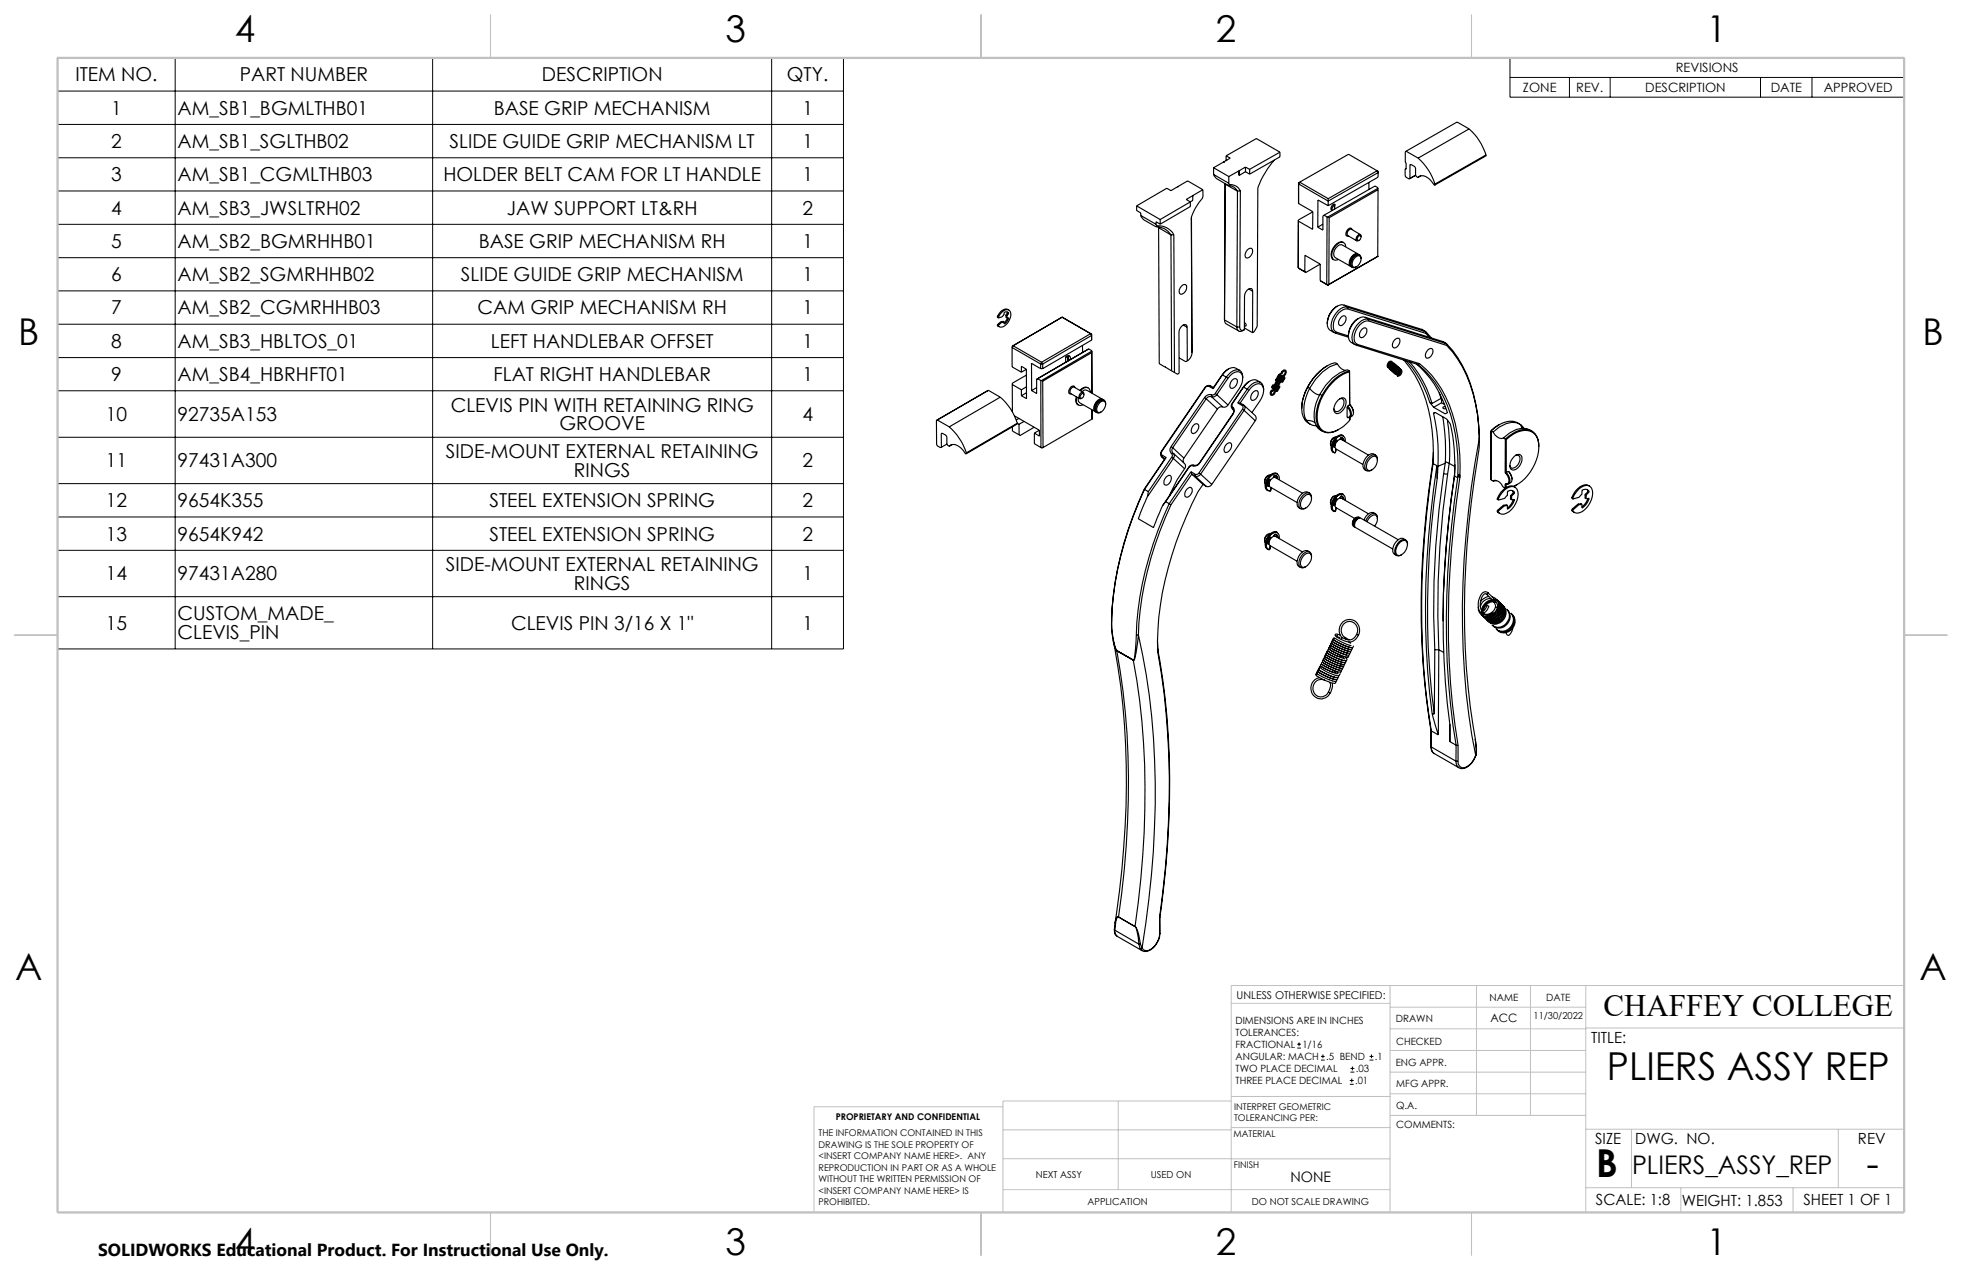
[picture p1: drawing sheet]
<svg xmlns="http://www.w3.org/2000/svg" width="432mm" height="279mm" viewBox="0 0 432 279" stroke-linecap="round" stroke-linejoin="round" font-family="sans-serif">
<defs><g id="words">
<g font-size="8.5">
<text x="353.6" y="237.7">PLIERS ASSY REP</text>
<text x="351.3" y="259">B</text>
<text x="410.8" y="258.9">-</text>
</g>
<g font-size="8.1">
<text x="51.7" y="9.3">4</text>
<text x="159.7" y="9.3">3</text>
<text x="267.6" y="9.3">2</text>
<text x="375.6" y="9.3">1</text>
<text x="4" y="76">B</text>
<text x="423.1" y="76">B</text>
<text x="3.3" y="215.7">A</text>
<text x="422.4" y="215.7">A</text>
<text x="51.7" y="276">4</text>
<text x="159.7" y="276">3</text>
<text x="267.6" y="276">2</text>
<text x="375.6" y="276">1</text>
</g>
<text font-size="6.9" x="352.9" y="223.6">CHAFFEY COLLEGE</text>
<text font-size="5.6" x="359.2" y="258.3">PLIERS_ASSY_REP</text>
<g font-size="4.2">
<text x="16.6" y="17.9">ITEM NO.</text>
<text x="52.8" y="17.9">PART NUMBER</text>
<text x="119.3" y="17.9">DESCRIPTION</text>
<text x="173.2" y="17.9">QTY.</text>
<text x="24.5" y="25.2">1</text>
<text x="39.1" y="25.2">AM_SB1_BGMLTHB01</text>
<text x="108.7" y="25.2">BASE GRIP MECHANISM</text>
<text x="176.6" y="25.2">1</text>
<text x="24.5" y="32.5">2</text>
<text x="39.1" y="32.5">AM_SB1_SGLTHB02</text>
<text x="99" y="32.5">SLIDE GUIDE GRIP MECHANISM LT</text>
<text x="176.6" y="32.5">1</text>
<text x="24.5" y="39.9">3</text>
<text x="39.1" y="39.9">AM_SB1_CGMLTHB03</text>
<text x="97.6" y="39.9">HOLDER BELT CAM FOR LT HANDLE</text>
<text x="176.6" y="39.9">1</text>
<text x="24.5" y="47.2">4</text>
<text x="39.1" y="47.2">AM_SB3_JWSLTRH02</text>
<text x="111.6" y="47.2">JAW SUPPORT LT&amp;RH</text>
<text x="176.6" y="47.2">2</text>
<text x="24.5" y="54.5">5</text>
<text x="39.1" y="54.5">AM_SB2_BGMRHHB01</text>
<text x="105.4" y="54.5">BASE GRIP MECHANISM RH</text>
<text x="176.6" y="54.5">1</text>
<text x="24.5" y="61.9">6</text>
<text x="39.1" y="61.9">AM_SB2_SGMRHHB02</text>
<text x="101.4" y="61.9">SLIDE GUIDE GRIP MECHANISM</text>
<text x="176.6" y="61.9">1</text>
<text x="24.5" y="69.2">7</text>
<text x="39.1" y="69.2">AM_SB2_CGMRHHB03</text>
<text x="105.1" y="69.2">CAM GRIP MECHANISM RH</text>
<text x="176.6" y="69.2">1</text>
<text x="24.5" y="76.5">8</text>
<text x="39.1" y="76.5">AM_SB3_HBLTOS_01</text>
<text x="108" y="76.5">LEFT HANDLEBAR OFFSET</text>
<text x="176.6" y="76.5">1</text>
<text x="24.5" y="83.8">9</text>
<text x="39.1" y="83.8">AM_SB4_HBRHFT01</text>
<text x="108.6" y="83.8">FLAT RIGHT HANDLEBAR</text>
<text x="176.6" y="83.8">1</text>
<text x="23.3" y="92.6">10</text>
<text x="39.1" y="92.6">92735A153</text>
<text x="99.2" y="90.6">CLEVIS PIN WITH RETAINING RING</text>
<text x="123.1" y="94.7">GROOVE</text>
<text x="176.6" y="92.6">4</text>
<text x="98.1" y="100.8">SIDE-MOUNT EXTERNAL RETAINING</text>
<text x="23.3" y="102.8">11</text>
<text x="39.1" y="102.8">97431A300</text>
<text x="126.3" y="104.9">RINGS</text>
<text x="176.6" y="102.8">2</text>
<text x="23.3" y="111.6">12</text>
<text x="39.1" y="111.6">9654K355</text>
<text x="107.7" y="111.6">STEEL EXTENSION SPRING</text>
<text x="176.6" y="111.6">2</text>
<text x="23.3" y="118.9">13</text>
<text x="39.1" y="118.9">9654K942</text>
<text x="107.7" y="118.9">STEEL EXTENSION SPRING</text>
<text x="176.6" y="118.9">2</text>
<text x="98.1" y="125.6">SIDE-MOUNT EXTERNAL RETAINING</text>
<text x="23.3" y="127.7">14</text>
<text x="39.1" y="127.7">97431A280</text>
<text x="126.3" y="129.7">RINGS</text>
<text x="176.6" y="127.7">1</text>
<text x="39.1" y="136.5">CUSTOM_MADE_</text>
<text x="23.3" y="138.5">15</text>
<text x="39.1" y="140.6">CLEVIS_PIN</text>
<text x="112.5" y="138.5">CLEVIS PIN 3/16 X 1&quot;</text>
<text x="176.6" y="138.5">1</text>
</g>
<text font-size="3.8" x="21.6" y="276.3">SOLIDWORKS Educational Product. For Instructional Use Only.</text>
<g font-size="3.4">
<text x="350.2" y="229.5">TITLE:</text>
<text x="351.1" y="251.6">SIZE</text>
<text x="359.9" y="251.6">DWG. NO.</text>
<text x="408.9" y="251.7">REV</text>
<text x="351.2" y="265.2">SCALE: 1:8</text>
<text x="370.1" y="265.3">WEIGHT: 1.853</text>
<text x="396.9" y="265.2">SHEET 1 OF 1</text>
</g>
<text font-size="3.2" x="284" y="260.1">NONE</text>
<g font-size="2.8">
<text x="368.8" y="15.9">REVISIONS</text>
<text x="335.2" y="20.3">ZONE</text>
<text x="346.9" y="20.3">REV.</text>
<text x="362.1" y="20.3">DESCRIPTION</text>
<text x="389.7" y="20.3">DATE</text>
<text x="401.4" y="20.3">APPROVED</text>
</g>
<text font-size="2.5" x="328" y="224.8">ACC</text>
<text font-size="2.4" x="272.2" y="219.7">UNLESS OTHERWISE SPECIFIED:</text>
<g font-size="2.2">
<text x="327.8" y="220.1">NAME</text>
<text x="340.3" y="220.2">DATE</text>
<text x="271.9" y="225.3">DIMENSIONS ARE IN INCHES</text>
<text x="271.9" y="227.9">TOLERANCES:</text>
<text x="307.2" y="224.9">DRAWN</text>
<text x="271.9" y="230.6">FRACTIONAL</text>
<text x="271.9" y="233.2">ANGULAR: MACH</text>
<text x="286.6" y="230.6">1/16</text>
<text x="291.9" y="233.2">.5 BEND</text>
<text x="302.6" y="233.2">.1</text>
<text x="307.3" y="229.8">CHECKED</text>
<text x="271.9" y="238.5">THREE PLACE DECIMAL</text>
<text x="271.9" y="235.9">TWO PLACE DECIMAL</text>
<text x="298.2" y="238.5">.01</text>
<text x="298.4" y="235.9">.03</text>
<text x="307.2" y="234.5">ENG APPR.</text>
<text x="307.3" y="239.2">MFG APPR.</text>
<text x="307.3" y="243.9">Q.A.</text>
<text x="307.3" y="248.1">COMMENTS:</text>
</g>
<g font-size="2.1">
<text x="337.5" y="224.1">11/30/2022</text>
<text x="227.9" y="259.2">NEXT ASSY</text>
<text x="253.3" y="259.2">USED ON</text>
<text x="239.3" y="265">APPLICATION</text>
<text x="275.5" y="265.1">DO NOT SCALE DRAWING</text>
</g>
<g font-size="2">
<text x="271.6" y="244.1">INTERPRET GEOMETRIC</text>
<text x="180.2" y="250">THE INFORMATION CONTAINED IN THIS</text>
<text x="183.9" y="246.4">PROPRIETARY AND CONFIDENTIAL</text>
<text x="271.5" y="250.2">MATERIAL</text>
<text x="271.6" y="246.6">TOLERANCING PER:</text>
<text x="180.2" y="252.5">DRAWING IS THE SOLE PROPERTY OF</text>
<text x="180.2" y="255.1">&lt;INSERT COMPANY NAME HERE&gt;. ANY</text>
<text x="180.2" y="257.6">REPRODUCTION IN PART OR AS A WHOLE</text>
<text x="271.5" y="257">FINISH</text>
<text x="180.2" y="260.1">WITHOUT THE WRITTEN PERMISSION OF</text>
<text x="180.2" y="262.6">&lt;INSERT COMPANY NAME HERE&gt; IS</text>
<text x="180.2" y="265.2">PROHIBITED.</text>
</g>
</g></defs>
<g fill="none" stroke="#000" stroke-width=".25">
<path d="M267.1 36.9l3.3 1.9M267.1 38.4l3.3 1.9M267.1 36.9v1.5M267.1 38.4l.6 .9 2.7 1.6M269.3 35.6h.1M269.3 35.6l-2.2 1.3M269.8 35.3h.1M269.8 34.3l1 .5-1.5 .8M269.8 34.3v1M270.4 38.8v1.5M272.7 37.6h.1M272.7 38.6h.1"/>
<path d="M272.7 37.6l-2.3 1.2M272.7 37.6v1M274.1 36.8l.9 .5M274.1 36.8l-1.4 .8M274.1 36.8v1M274.1 37.8l-1.4 .8M274.1 37.8l.9 .5M275 37.3v1M280.5 35.2a20.1 20.1 0 0 0-3.7 6.1l-.1 30.5-.7 1.2-.3 .2M281.7 33.5l-5.2-3-6.7 3.8M281.7 33.5l-6.7 3.8M281.7 33.5v1l-6.7 3.8"/>
<path d="M303.1 37.6l-10.8 6.1M303.1 37.6l.2 .4M303.1 37.6l-6.3-3.7-11 6.3v4.6l3.1 1.8v3.8l-3.1-1.8v-.2M303.1 37.6l.2 .1v.3M303.3 38l-11 6.2-6.5-3.7 .2-.4 6.3 3.6M303.3 38v1l-11 6.3M309.2 37.1v1.6l.2 .3 .7 .4M309.5 33.3l-.2 .1 .2 3.9-.3-.2M309.5 33.3l2.6 1.5M309.5 37l-.3 .1M310.3 39.3l-.2 .1M310.3 39.3l1.2-.7-1.4 .8"/>
<path d="M312.1 39.1a1.79 1.79 0 0 1 2.6 .4l1 1.2 .1-.2M312.1 39.1l-.6-.6v-1.5l-.1-.3-.9-.5-.2 .1v3M312.1 34.8a12.7 12.7 0 0 1 3.7 5.7M312.7 38.7l-.6 .4M323.3 28.4a13.2 13.2 0 0 1 3.8 5.7M323.3 28.4l-11.2 6.4M323.3 28.4l-2.6-1.6-11.2 6.5M327.1 34.1l-.1 .2-11.2 6.4M327.1 34.1l-11.3 6.4M250.2 45.3l5.1 3M250.2 45.3v1l.9 .5v.6M251.1 47.4l3.3 2"/>
<path d="M251.1 47.4l.6 .9 2.7 1.6M254.4 49.9a3.8 3.8 0 0 1 3.3 1.8M254.4 49.4l.2 .3M254.6 49.7a3.9 3.9 0 0 1 3.7 1.9M254.6 49.7l-.2 .2M254.8 49.9l.2 .2M255 50.1l2.7 1.6M255 50.1l.1 29.9 1.3 .8M255.3 48.3v1M255.3 49.3l-.9-.5v.6M257.7 51.7l.1 29.9M258.3 51.6l.2 30.4"/>
<path d="M258.3 51.6l-.6 .1M259.2 41.1h.1M262 44.4l-6.7 3.9M262 44.4v1l-6.7 3.9M262.2 47.8l.1 29.8M262.5 43h.1M262.5 43v1.1l-.5 .3M264.7 41.7a2.52 2.52 0 0 1-.8 2.9l-1 1.5-.7 1.7M264.7 41.7l-3.6 2.2 .9 .5M264.7 41.7l-3.3-1.9-3.7 2.1-.9-.5-6.6 3.9M269.5 40.3l2.8 1.8M269.6 40.5l-.1 29.9"/>
<path d="M270.4 40.9a2.17 2.17 0 0 1 1.9 1.2M270.4 40.3l.1 .3M270.5 40.6a2.46 2.46 0 0 1 2.5 1.4M270.5 40.6l-.1 .3M272.3 42.1l-.1 29.8M273 42l-.2 30M273 42l-.7 .1M274.5 55l.3-.3 .6-.1a1.39 1.39 0 0 1-1.2 2.1 1.21 1.21 0 0 1 .3-1.7zM285.7 58.9h.1M285.7 58.7v.2M285.8 48.4l-.1 10.5M288.9 46.6l-3.1 1.8"/>
<path d="M290.5 58.1l-3.3-1.9v3.6l-1.5-.9M290.5 58.1v3.6M290.5 58.1l-3.1 1.8-1.7-1M291.1 49.3l-1.1 .7M291.4 47.3l-.3 .2v3.1l-1.1-.6M291.4 47.3l.7 .4M292.1 47.7l-.1 14.9 .2 .1M292.1 47.7h.1M292.2 47.7l.3 .2M292.3 43.7v1.6M292.3 45.3l-2.2-1.3-.1 6M292.5 47.9v14.7l10.7-6.2"/>
<path d="M293.7 45.1h.1M293.7 45.1v.9M293.8 44.9a.84 .84 0 0 0-.8 .5 .84 .84 0 0 0 .2 .9v-.5l.5-.7M293.8 44.9l-.1 .2M293.8 44.9v1.1M295.7 53.4l-.1-.1a2.34 2.34 0 0 0-2.6 2.2 1.29 1.29 0 0 0 .5 1.7M296.2 54.3a.97 .97 0 0 0-.6-1 .97 .97 0 0 0-1.2 .3 2.88 2.88 0 0 0-1.1 3.4 .96 .96 0 0 0 1.3 .1M297.6 50.6l-.2-.4a1.13 1.13 0 0 0-1 1.7h.4M298.1 56.8l.7-.5h.4a1.44 1.44 0 0 1-.4 2.2l-.4 .2h-.6a1.44 1.44 0 0 1 .3-1.9zM298.4 56a1.78 1.78 0 0 0-1.2 2.2M298.8 55.8l-3.4-1.9a1.78 1.78 0 0 0-1.9 2l.3 .8 3.5 1.9M298.9 56v-.1a1.57 1.57 0 0 0-1.9 1.5v.9l.4 .4"/>
<path d="M299 52l.4-.1a.69 .69 0 0 1-.6 1l-.1-.3zM299.2 56.1a1.24 1.24 0 0 0-1.7 .9 1.16 1.16 0 0 0 .1 1.8M299.4 51.6l-2-1.2a.92 .92 0 0 0-.8 1.4l2 1.2M299.5 57a.75 .75 0 0 0-.9-.9 2.32 2.32 0 0 0-1.2 2.4l.5 .4 .7-.2M299.5 52.1l-.1-.5a.92 .92 0 0 0-.8 1.4l.5-.2M301.3 40.1v1.6M303.2 56.4h.1M303.2 56.4l-11 6.3M303.3 41.4l-11.1 6.3M303.3 41.7v-.4l-.7-.4-11.2 6.4M303.3 41.7l-10.8 6.2M303.3 41.7l-.1 14.7"/>
<path d="M219.5 69.6v.2l.3 .1M219.5 71.6l.4 .3M219.5 69.6l.3 .1M219.5 71.6l.2 .2M219.6 71.3l-.1 .3M219.6 71.3l.3 .1M219.8 69.7a1.93 1.93 0 0 1 2.3-1.5 2.19 2.19 0 0 1-.3 2.9 1.54 1.54 0 0 1-2 .7l.1-.4M220.3 70.7h.4l.3 .1M220.3 70.7l.3 .1M220.3 70.7l-.7 .6M220.6 70.8l-.7 .6M221 70.8h-.4"/>
<path d="M221 70.8v.4h.2M221 71.1l.2 .1M221.4 69.3v.5l.2 .2M221.4 69.3l.2 .1M221.6 70l.3-.1v.2M221.6 69.4v.6M221.6 69l.3 .1M221.6 69l-.2 .3M221.7 68.6v.1M221.7 68.7l-.1 .3M221.7 70l-.7 1M221.7 69.9v.1"/>
<path d="M221.7 68.7l.2 .1M221.7 70l.2 .1M221.9 69.1l-.3 .3M221.9 70.1l-.7 1.1M221.9 68.8v.3M221.9 68.8a.52 .52 0 0 0-.5-.2 .52 .52 0 0 0-.4 .4v.3l-.4 .4-.8 .2v-.2M222 68.2a1.54 1.54 0 0 0-2.1 .8l-.4 .6M222.7 76.2v4.5l2.1 1.2M223 76.1l-.3 .3 6.3 3.7M223 76.1l6.2 3.6M223 76.1l-.3 .1M229.2 79.7l-.2 .4"/>
<path d="M229.2 79.7l.3 .4M233.8 69.8h.1M233.8 69.8l-10.8 6.3M233.8 69.8l6.4 3.7M233.8 69.8l-11.1 6.4M234.5 78.6l.6-.2v1M234.5 78.6l.1 1.1M235.1 78.5l.2-.1 .2 .1v.6M235.4 78.4l-.5-.1-.4 .3M238.2 76l.1 1.5M239.6 76.8l-11.2 6.5M239.6 76.8l.7 .4"/>
<path d="M239.6 76.8l-11.5 6.6M240 73.4l.2 .4-10.7 6.3M240 73.4l-10.8 6.3M240 73.4l.2 .1M240.2 73.5v1.3l-10.7 6.3M240.3 77.3l-11.1 6.4M240.3 77.2v.4l-10.8 6.3M240.3 77.2v9.3M259.5 78.7l1.5 .9 .3-.2M260 63l.3-.3 .6-.1a1.36 1.36 0 0 1-1.1 2.1 1.19 1.19 0 0 1 .2-1.7zM260.4 71.5l.9 .5M261.3 72l-.3-.6a1.55 1.55 0 0 0-1.5 1.7v9l-.3 .2-.7-.3"/>
<path d="M261.3 72v7.4M262.3 77.6a2.19 2.19 0 0 1-1 1.8M262.3 77.3v.3M269.5 70.4l.1 .5 .3 .4 2.7 1.5M269.5 70.4l2.7 1.5M269.5 70v.4M272.2 71.9a.92 .92 0 0 0 .6 1 .92 .92 0 0 0 1.1-.3M272.2 71.9l.6 .1M272.8 72a.63 .63 0 0 0 .3 .6 .63 .63 0 0 0 .8 0M273.9 72.1l1.8 1.1M273.9 71a.36 .36 0 0 1 .3 .3 .36 .36 0 0 1-.2 .4l-.1-.1M274.8 63.6l.9 .5"/>
<path d="M275.7 64.1l-.3-.6a1.55 1.55 0 0 0-1.5 1.6v7.5M275.7 64.1v9.1M290.5 61.7l1.7 1M290.5 61.7l.3 .2M292.2 62.7h.1M293.8 73.3l3 .9M294.2 73.1l-.4 .2M294.4 67.3a4.4 4.4 0 0 0-2.3 3.9M295.1 69.9l.3-.3 .6-.1a1.36 1.36 0 0 1-1.2 2.1 1.18 1.18 0 0 1 .3-1.7zM295.7 67.1a2.99 2.99 0 0 0-3 1.9 2.82 2.82 0 0 0 .1 3.7l.8 .5M295.7 67.1l.9 .5M295.7 67.1l17.2 5.4"/>
<path d="M296.6 67.6a2.98 2.98 0 0 0-3 1.9 2.96 2.96 0 0 0-.2 3.6l.4 .2M296.6 67.6l.1 .4M296.6 67.6l17.1 5.4M296.7 68a3.5 3.5 0 0 0-3.3 4l.1 .5 .7 .6M296.7 68l17.1 5.3M298.4 75.9l13.6 4.3M298.8 75.8l-.4 .1M298.8 75.8l13.6 4.2M299 70a4.4 4.4 0 0 0-2.2 3.9l-2.6-.8M299.7 72.5l.3-.3h.6a1.36 1.36 0 0 1-1.2 2 1.26 1.26 0 0 1 .3-1.7zM300.4 69.8a3.1 3.1 0 0 0-3 1.9 2.96 2.96 0 0 0-.1 3.5l.9 .6M300.4 69.8l.8 .4"/>
<path d="M300.4 69.8l17.1 5.3M301.2 70.2a2.98 2.98 0 0 0-3 2 2.96 2.96 0 0 0-.2 3.5l.4 .2M301.2 70.2v.4M301.2 70.2l17.1 5.4M301.2 70.6a3.2 3.2 0 0 0-3 2.8 1.94 1.94 0 0 0 .6 2.4M301.2 70.6l17.2 5.4M306.2 79.7a.36 .36 0 0 0-.4 .1 .36 .36 0 0 0-.1 .4h.1M306.2 79.9l-.4 .3M306.4 79.7a.74 .74 0 0 1 .4 1.2 .74 .74 0 0 1-1.2 0M306.5 80a.51 .51 0 0 1 .1 .8 .51 .51 0 0 1-.8-.1 .6 .6 0 0 1 .8-.6M306.8 79.9a.79 .79 0 0 1 .1 1.1 .79 .79 0 0 1-1.1 .1M307 74.8l.3-.3 .6-.1a1.36 1.36 0 0 1-1.2 2.1 1.16 1.16 0 0 1 .3-1.7z"/>
<path d="M308.9 79.2a26.6 26.6 0 0 1 6.3 15.4l.3 4.8-.1 2.6M309.5 79.4a23.9 23.9 0 0 1 5.2 9.1M310.2 79.6a24 24 0 0 1 5 9.2M312.9 72.5h.1M312.9 72.5l.8 .5M313.7 73h.1M313.7 73l.1 .3M313.8 73l1.2 1.3M313.8 73v.3M313.8 73.3l.8 .9M314.2 77l.3-.2 .6-.1a1.41 1.41 0 0 1-1.2 2.1 1.21 1.21 0 0 1 .3-1.8zM317.5 75.1h.1"/>
<path d="M317.5 75.1l.8 .5M318.3 75.6h.1M318.3 75.6l.1 .4M318.3 75.6a27 27 0 0 1 6.9 15.5l.4 5M318.4 76a27.1 27.1 0 0 1 6.8 15.4l.4 5M206.1 92.5l.2-.1 2.6 1.5M206.1 92.5v5.3l.2 .3 .7 .4 .2-.1M208.4 97.7l-1.2 .7M208.9 93.9a13.7 13.7 0 0 1 3.8 5.7M208.9 98.2a1.79 1.79 0 0 1 2.6 .4l1 1.2h.2v-.2M208.9 98.2l-.5-.6v-1.5l-.2-.3-.9-.5-.1 .1v3M209.5 97.8l-.6 .4"/>
<path d="M217.5 85.9l-11.4 6.6M217.5 85.9l2.6 1.5M217.5 85.9l-.2 .1M220.1 87.4a12.4 12.4 0 0 1 3.8 5.7M220.1 87.4l-11.2 6.5M222.8 84.6v6M222.8 84.6l2 1.2M222.8 93.9v.9l1.5 .9M223.2 91.5l5.5 3.2M223.9 93.1v.2l-11.2 6.5M223.9 93.1l-11.2 6.5M223.9 93.1l.4 .2"/>
<path d="M224.3 93.3v2.4M224.3 92l-.6 .4M224.8 85.8v1.3M225.4 92.7l-1.1 .6M225.9 81.2l-1.1-.6v1.3M225.9 81.2v6.5l-1.1-.6M225.9 81.2l-1.1 .7M225.9 85.1l-1.1 .7M225.9 82.5l-3.1 1.8v.3M225.9 86.4l-1.1 .7M227.6 94l-3.1 1.8-.2-.1M227.6 95.3v2.3l1.5 .9"/>
<path d="M228.1 83.4v3.2l-1.1-.7M228.1 85.3l-1.1 .6M228.4 83.3l-.3 .1M228.4 83.3l.7 .4M228.7 94.7l.1 1.3-1.2-.7M228.7 94.7l-1.1 .6M229 80.1h.5M229 80.1v1M229 81.1h.5M229 81.1l-2-1.2v6M229.1 83.7v14.8M229.1 83.7h.1"/>
<path d="M229.1 98.5l.2 .1 .3-.1M229.2 83.7l.3 .2M229.5 80.1v1M229.5 83.9l.1 14.6M236.6 85.3l-.2-.4a1.13 1.13 0 0 0-1 1.7h.4M236.9 87.3a1.44 1.44 0 0 0 .4 1.8M237 87.3a1.13 1.13 0 0 0 0 1.4 1.13 1.13 0 0 0 1.2 .4l.2-.1M237.3 87.6a.88 .88 0 0 0 .3 1l3.5 2M237.8 86a1.39 1.39 0 0 1 1.9-.5l.3 .8M238 86.7l.3-.2a.58 .58 0 0 1 .1 .8 .58 .58 0 0 1-.7 .2v-.4zM238.1 86.1a.96 .96 0 0 1 1.1-.2l3.4 1.9M238.4 86.3l-2-1.1a.92 .92 0 0 0-.8 1.4l2 1.1"/>
<path d="M238.5 86.9a.39 .39 0 0 0 0-.5 .39 .39 0 0 0-.5 0l-.4 .4-.1 .5 .1 .4 .5-.1M239.5 85.3h-.1a1.3 1.3 0 0 0-1.7 .6M240.3 90.2v2M240.3 92.2h.1M240.3 92.2l-10.7 6.3M240.3 91.9v.3M242.1 88.5l.3-.2h.7a1.71 1.71 0 0 1-1.3 2.5 1.44 1.44 0 0 1 .3-2.3zM242.2 88a1.78 1.78 0 0 0-1.2 2.2M242.7 87.9a1.24 1.24 0 0 0-1.7 1 1.19 1.19 0 0 0 .2 1.7M243 88.1a1.69 1.69 0 0 0-2 1.9l.1 .4 .3 .4M243.3 88.9a.76 .76 0 0 0-.9-.9 2.01 2.01 0 0 0-1 2.7l.3 .2 .7-.3M255.6 99.3a.88 .88 0 0 0 .1 1.2"/>
<path d="M255.6 99.3h.1M255.7 99.3a.55 .55 0 0 0 .1 .9M256.4 80.8h.2M256.4 80.8h.1M256.6 80.8l1.2 .8M257.7 98.2a1.14 1.14 0 0 0 .1 1.6M257.7 98.2l.4 .3M257.8 99.8l.2 .4-.1 .4M257.8 81.6l.7 .4M258.1 98.5a.94 .94 0 0 0 .1 1.2M258.1 98.5l2.5 2.3M258.2 99.7a.79 .79 0 0 1 0 1.2"/>
<path d="M258.2 99.7l-.4 .1M258.2 99.7l2.5 2.3a.85 .85 0 0 1 0 1.1M262.6 93.6l.4-.3h.6a1.35 1.35 0 0 1-1.2 2 1.19 1.19 0 0 1 .2-1.7zM265.1 87.5l-7.4 10.7M265.1 87.5l.4 .2M265.1 85.3l-9.5 14M265.1 85.3h.2M265.3 85.3l-9.6 14M265.5 87.7l-7.4 10.8M265.5 87.7l2.4 2.3M266.1 85a.65 .65 0 0 0-.8 .3M266.1 85l.9 .5"/>
<path d="M266.4 84.9a1.03 1.03 0 0 0-1.3 .4M266.4 84.9l-.3 .1M266.4 84.9l.7 .4M266.6 87.3a.96 .96 0 0 0-1.1 .4M266.6 87.3l2.5 2.2M266.7 86.9a1.41 1.41 0 0 0-1.6 .6M266.7 86.9l-.1 .4M267.1 85.3l-.1 .2M267.4 86.6l-.2 .2-.5 .1M267.4 86.6l.4 .2M267.8 86.8a.96 .96 0 0 1-1.2 .5M267.8 86.8l2.5 2.3"/>
<path d="M267.9 90l-7.3 10.8M269 82.5l-1.9 2.8M269 82.5h.1M269 82.5l-2 3M269 82.5l.9 .5M269.1 89.5a.96 .96 0 0 0-1.2 .5M269.9 83a3.3 3.3 0 0 1 2.6-1.6 1.63 1.63 0 0 1 1 1.8M269.9 83l-2.5 3.6M269.9 83l.4 .2M269.9 97.8l.3-.3 .6-.1a1.39 1.39 0 0 1-1.2 2.1 1.21 1.21 0 0 1 .3-1.7zM270.3 83.2a2.14 2.14 0 0 1 2.8-1.2 3.1 3.1 0 0 1-.4 3.5l-2.4 3.6M270.3 89.1a.99 .99 0 0 1-1.2 .4"/>
<path d="M270.3 83.2l-2.5 3.6M270.4 81.2l-.5 .3-.9 1M271.1 83.7l.4-.3 .6-.1a1.36 1.36 0 0 1-1.2 2.1 1.19 1.19 0 0 1 .2-1.7zM271.2 88.8a.85 .85 0 0 0 0 1.1M271.2 89.9l.1 .1M271.2 88.8h.1M271.2 89.9a.8 .8 0 0 1 .1 1.2M271.3 88.8l-.2 .4 .2 .4M271.3 89.6a1.09 1.09 0 0 1 .1 1.5M271.3 91.1l-7.4 10.8M271.3 91.1h.1M271.3 89.6l-.1 .3"/>
<path d="M271.4 91.1l-7.4 10.8M272.4 88.7l.9 .5M272.4 88.7h.5M272.8 81.5a2.16 2.16 0 0 0-3.3 .4l-.5 .6M272.9 88.7l.7 .4M273.3 89.2a.56 .56 0 0 1 .1 .8M273.4 90l-9.5 14M273.4 90l.4 .3M273.6 85.2l-2.4 3.6M273.6 85.2h.1M273.6 89.1a.76 .76 0 0 1 .2 1.2M273.6 89.1l-.3 .1"/>
<path d="M273.7 85.2l-2.4 3.6M273.7 85.2l.8 .4M273.8 89.1l2.4 2.3a.93 .93 0 0 1 .1 1.2M273.8 90.3l-9.6 14M273.8 90.3l2.5 2.3M274.5 85.6a2.57 2.57 0 0 1 3-1.5 1.96 1.96 0 0 1 .6 1.8M274.5 85.6l-2.1 3.1M274.5 85.6l.3 .3M274.8 85.9a2.12 2.12 0 0 1 2.9-1.2 2.91 2.91 0 0 1-.4 3.5l-1.8 2.6M274.8 85.9l-1.9 2.8M275.1 83.9l-.5 .2-1 1.1M275.7 86.3l.4-.3h.6a1.39 1.39 0 0 1-1.2 2.1 1.19 1.19 0 0 1 .2-1.8z"/>
<path d="M276.3 92.6l-9.6 14M277.4 84.1a2.09 2.09 0 0 0-3.2 .5l-.5 .6M279.7 86l-.1 .7 .4 .3 .4-.2 .3-.8M279.7 86l.2 .1M279.9 86.1h.1M280 85.3l1.2 .6 .1-.1-.1-.2M280.1 85.2l-.1-.3 1.3 .5M280.2 85.1l1.1 .6 .1-.3M280.2 84.9v-.2l1.1 .5M280.3 84.9l.6 .2M280.4 84.7l1 .5 .3-.1-.1-.2M280.5 84.5l1 .5"/>
<path d="M280.5 86a.66 .66 0 0 1-.7 .7l.1-.6M280.5 84.4h.1M280.5 85.5v.3M280.6 84.3l1 .5M280.7 84.2l.1 .1M280.7 84l1 .6M280.8 84.8l.1 .1M280.9 86l-1 .1M281 85.8h-1l-.3 .2M281 85.8h.1M281 85.8l-.1 .2M281 85.8v.1"/>
<path d="M281.1 85.8l.1 .2h-.3M281.1 83.7l-.3-.2-.1 .2 1.1 .6M281.1 83.4l1 .5M281.1 83.4l-.1-.2 .1-.1 1.2 .6M281.1 82.9l1.3 .6M281.1 83.1h.1M281.1 85.7l-1.2-.6v.2l.5 .4M281.2 83.5l-.4-.1 .2 .2 .9 .5M281.2 83.6l1 .5h.1l-.1-.2M281.2 82.9l-.1 .1M281.2 83.4l1.1 .5 .1-.1-.1-.2M281.3 83.1l1.2 .6-.1-.3"/>
<path d="M281.3 82.9l-.1-.1 .1-.1 1.2 .5M281.4 82.9l1.2 .6 .1-.1-.2-.2M281.4 85.2l.1 .2-.2-.1M281.5 82.7l-.1-.2 1.2 .5M281.5 82.7l1.3 .5-.1-.2-.3-.2M281.6 83.3l.1 .1M281.7 84.7h.1M281.8 82.3l-.2 .2M282 81.9l-.5 .5 .1 .1M282 81.9l.5-.5a.39 .39 0 0 1 .6 .3l-.3 .8-.5 .3M282 81.9l.3 .1M282.2 82.6l-.2 .1"/>
<path d="M282.2 82.6v.2M282.3 82l-.5 .3M282.3 82l.4-.4a.7 .7 0 0 1-.5 1M287.1 92.2l.3 .5 1 .6M287.1 92.2l.4 .3M287.5 92.5a2.43 2.43 0 0 0 2.2 1.2M287.5 92.5l1.4 .2 .5 .3M287.8 85.2a9.3 9.3 0 0 0-1.3 4.7M287.8 85.2h.1M287.8 85.2a7.4 7.4 0 0 0-.7 7M287.8 85.2l.4 .2M288.2 85.4l1.3 1.2a.76 .76 0 0 0 1 .1"/>
<path d="M288.2 85.4a7.8 7.8 0 0 0-.7 7.1M289.8 93.8l.3 .5 1 .6M289.8 93.8l.4 .3M290.2 94.1a2.99 2.99 0 0 0 4.4 .4M290.4 94l-.2 .1M290.5 86.7a7.8 7.8 0 0 0-.7 7.1M290.5 86.7l.4 .3M290.9 87a7.5 7.5 0 0 0-.7 7.1M290.9 87l.2 .1M291.1 87.1a7.6 7.6 0 0 0-.7 6.9M292.1 80.5h-.1a11.6 11.6 0 0 0-4.2 4.7M293.5 98.1v.3l.2-.1"/>
<path d="M293.5 98.1h.1M293.5 98.1l.1 .1M293.5 99.6a1.42 1.42 0 0 1-.3-2.1 2.12 2.12 0 0 1 2.3-1.7h.1a1.73 1.73 0 0 0-2 1.2 1.79 1.79 0 0 0 .1 2.6M293.6 97.8l-.1 .3M293.6 98.2l.1 .1M293.7 96.2l-.2 .1a1.6 1.6 0 0 0-.7 1.3M293.8 99.6h-.1M293.8 98h.1M293.8 98l-.3 .1M293.8 98.2l-.1 .1M293.8 98.1l-.2 .1M293.9 99.4l-.2 .2"/>
<path d="M293.9 99.4l-.1 .2M293.9 99.4h.1M294 97l-.5 1.1M294 97h.1M294 98.8a1.39 1.39 0 0 1 1.2-2.1l6 3.4M294 98.8l6 3.4M294 98.8l-.1 .6M294.1 96.9v.1M294.1 96.9l.1 .2M294.1 96.9h.1M294.1 96.1a1.47 1.47 0 0 0-1.2 2M294.1 97l-.2 .3-.2 .7"/>
<path d="M294.2 96.9l-.2 .1M294.2 96.9l.1 .2M294.3 96.9l-.3 .1M294.3 96.9h-.1M294.3 96.9v.1M294.3 80a10.4 10.4 0 0 0-6.1 5.4M294.3 80a2.62 2.62 0 0 0 1.9 1.5M294.3 80l-.4-.2a10.2 10.2 0 0 0-6.1 5.4M294.5 88a.98 .98 0 0 1 1.4-.4 .98 .98 0 0 1 .3 1.4 2.39 2.39 0 0 1-2.1 2 1.62 1.62 0 0 1 0-2.5zM294.8 87.8a.64 .64 0 0 1 .9 .3 2.08 2.08 0 0 1-1.6 2.5l-.3-.1-.3-.6M295 96.6h.1M295 96.5l-.1 .2 .1-.2"/>
<path d="M295 96.6l.1 .1M295 96.5h.1M295.2 96.3l-.2 .2M295.2 96.3l.3 .1 .2 .5M295.3 96.2l.4 .3 .1 .3M295.3 96.2l-.3 .3M295.3 96.2l-.1 .1M295.3 96.3l.2 .5M295.5 96.8h.1M295.5 96.8l.2 .1M295.7 96.9h.1M295.8 96.8l-.1 .1"/>
<path d="M295.8 96.8l-.1 .2M296.1 97.2a.98 .98 0 0 0-.4-1.2 .98 .98 0 0 0-1.3 .2 2.74 2.74 0 0 0-1 3.2l.4 .2M296.5 89.5a1.84 1.84 0 0 1 .5 2.2l-.5 .1M296.5 89.5v2.3M296.6 89.3a1.97 1.97 0 0 1 .6 2.5l-.3 .1-.4-.1M296.6 89.3l-.1 .2M297 81.8a10.3 10.3 0 0 0-5.9 5.3M297 81.6a10.2 10.2 0 0 0-6.1 5.4M297 81.6l-.5-.2a10.2 10.2 0 0 0-6 5.3M297 81.8v7.2M297 81.6v.2M297 81.6v7.4"/>
<path d="M297 89a1.88 1.88 0 0 1 .5 2.6l-.4 .2M297 89a2.43 2.43 0 0 1 .9 1.8M297 89h.1M297 89l-.4 .3M297.1 91.9a1.94 1.94 0 0 1-1.1 1.6 6.4 6.4 0 0 1-3.7 1.6 2.4 2.4 0 0 1-1.9-1.1M305.8 80.2l-.2 .6h-.2M306 80.4l-.1 .6M306.1 80.4l.1-.6a.62 .62 0 0 0-.6 .2 .62 .62 0 0 0 0 .7l-.2 .1M306.1 80.4l.1 .1zM306.2 80.4l-.2 .7M306.2 80.5l.2-.2a.54 .54 0 0 0-.3-.9 .99 .99 0 0 0-.7 1.4M306.4 80.3h.4"/>
<path d="M306.7 80.5l-.4 .3-.1 .4M306.9 80a.79 .79 0 0 1 .1 1.1 .79 .79 0 0 1-1.1 .1M307 80.4a.61 .61 0 0 0-.7 .1 .61 .61 0 0 0-.1 .7M307 80.1a.78 .78 0 0 1 .1 1.1 .78 .78 0 0 1-1.1 .2M307.1 80.2a.79 .79 0 0 1 .1 1.1 .79 .79 0 0 1-1.1 .1M307.2 80.3a.79 .79 0 0 1 .1 1.1 .79 .79 0 0 1-1.1 .1M307.3 80.4a.78 .78 0 0 1 .1 1.1 .78 .78 0 0 1-1 .1M307.4 80.5a.78 .78 0 0 1 .1 1.1 .78 .78 0 0 1-1 .1M307.4 82.4l.1 .3M307.5 82.7h.1M307.6 80.6a.78 .78 0 0 1 0 1.1 .78 .78 0 0 1-1 .1M307.7 80.7a.78 .78 0 0 1 .1 1.1 .78 .78 0 0 1-1.1 .2"/>
<path d="M307.7 82.5l-.2 .2M307.8 80.8a.78 .78 0 0 1 .1 1.1 .78 .78 0 0 1-1.1 .1M307.9 80.9a.79 .79 0 0 1 .1 1.1 .79 .79 0 0 1-1.1 .1M308 81a.79 .79 0 0 1 0 1.1 .79 .79 0 0 1-1 .1M308.1 81.1l.2 .3-.1 .7M308.1 82l.1 .1M308.2 82.1l-.1 .2-.4 .2M308.2 82.1l-.3 .3-.2 .1M308.3 81.3a.81 .81 0 0 1 .1 1 .81 .81 0 0 1-.9 .4M311.7 80.1a21.7 21.7 0 0 1 6.9 10.7l-.5 .3-2.6-1.5M312 80.2a22.8 22.8 0 0 1 7.8 13.1 41.3 41.3 0 0 1 1 11.8M312.4 80a23.3 23.3 0 0 1 7.9 13.2 42.3 42.3 0 0 1 1 11.9"/>
<path d="M312.4 80l-.4 .2M314.7 88.5l.8 1.1M314.7 88.5l.5 .3M315.5 99.4l-.1 2.3M316.7 86.4l.4 1.3M317.1 87.7l-1.9 1.1M317.1 87.7l.2 .1M317.3 87.8l.2 .1M317.3 88.6l-1.8 1M317.3 88.6l.6 .4M317.3 87.8v.8M317.5 91.7l.6 5.3v4.6"/>
<path d="M318.1 89.5h-.5a.34 .34 0 0 0 .2 .5 .34 .34 0 0 0 .4-.1M318.6 92.4l.4 4.9v4.7M325.6 96.4l-.1 2a201.8 201.8 0 0 0-2.4 52.8l.5 4.2 1.1 7.2M325.6 96.2v.5M325.6 96.4a195.1 195.1 0 0 0-2.3 60.8l1.5 9M325.6 96.1v.3M325.6 96.1l-.1 .1M328.2 94.8l-.1 10.8M328.2 94.8l.4 .2M328.2 94.8h.1M328.6 95a1.94 1.94 0 0 0 2.3 1.3M329.9 93.5l-1.7 1.3"/>
<path d="M330.9 96.3l.4 .3M331.3 96.6v7.4M331.3 96.6l.2 .1M331.5 96.7v7.3M334.5 93.3a3.5 3.5 0 0 0-3.9-.2l-.8 .4-1.6 1.3M334.7 93.4a4.1 4.1 0 0 0-4.7 .5l-1.4 1.1M334.7 93.4l.7 .9M334.7 93.4l.4 .9M336.7 94.6a4.1 4.1 0 0 0-4.5 .7l-1.3 1M336.7 94.6l.5 .3M337.4 95a3.9 3.9 0 0 0-4.4 .4l-1.7 1.2M337.4 95.2a4.2 4.2 0 0 0-5.1 .8l-.8 .7"/>
<path d="M337.4 95.2a4.2 4.2 0 0 1 1.2 4.1 10.4 10.4 0 0 1-5 7.5M337.4 95a3.8 3.8 0 0 1 1.3 3.3M337.4 95v.2M251.8 107.6a74.2 74.2 0 0 0-7.1 28.7M251.8 107.6l.1 .1M251.9 107.7a73.6 73.6 0 0 0-7.2 28.9M251.9 107.7l.8 .5M252.5 109.3l-2 4.8 3.4 2 2-4.9M252.7 108.2l-.2 1.1M255.6 100.4l.7 .7M255.7 100.5l.7 .4M255.7 100.5l.6 .5"/>
<path d="M255.8 100.2l.8 .4M255.8 100.2l-.1 .3M256.4 100.9l-4.6 6.7M256.5 110.4l.8 .4M256.5 110.4l-.6 .8M256.6 105l.7-.4h.3a1.36 1.36 0 0 1-1.2 2.1 1.19 1.19 0 0 1 .2-1.7zM256.6 100.6l-4.7 7.1M256.6 100.6l-.2 .3M257.3 110.8a73.6 73.6 0 0 0-7.2 28.9M257.3 110.8l.4 .3M257.7 111.1a74.2 74.2 0 0 0-7.2 28.6M257.9 100.6l-5.2 7.6"/>
<path d="M257.9 100.6l.3 .3M258.2 100.9l-5.7 8.4M258.2 100.9l2.5 2.2M260.6 100.8l-.2 .5 .1 .5M260.7 103.1l-1.6 2.4-1.7 3.5M261.2 107.6l.7-.4 .2 .1a1.36 1.36 0 0 1-1.1 2 1.19 1.19 0 0 1 .2-1.7zM261.6 102.8h.1M261.6 102.8l-5.7 8.4M261.7 102.8l-5.2 7.6M262.1 103.8l.9 .5M262.1 103.8l-4.8 7M262.1 103.8l.2 .5"/>
<path d="M262.3 104.3l2.5 2.3M262.3 104.3l-4.6 6.8M262.3 104.3l.7 .4M262.5 102.5h-.4l-.4 .3M262.8 102.3a.96 .96 0 0 0-1.2 .5M262.8 102.3l-.3 .2M263 104.7l2.5 2.3M263 104.3v.4M263.9 104a.67 .67 0 0 1-.9 .3M263.9 104l.3 .3M263.9 101.9a1.13 1.13 0 0 1-1.1 .4M263.9 101.9h.1"/>
<path d="M264 101.9a1.38 1.38 0 0 1-1.5 .6M264.2 104.3a.94 .94 0 0 1-1.2 .4M264.2 104.3l2.5 2.3M264.8 106.6a49.9 49.9 0 0 0-4.9 9.9 66.1 66.1 0 0 0-5.1 27M264.8 106.6l.7 .4M266.7 106.6a1 1 0 0 1-1.2 .4M278.9 106.8l.1 .2 .2-.1M278.9 106.8h.1M279 119.5l.1 .1M279 106.8h.2M279 119.5l.2 .2M279 119.5h.1"/>
<path d="M279 106.8h.1M279 119.5l.3-.2zM279 107.9a1.52 1.52 0 0 1-.3-2.2 1.95 1.95 0 0 1 2.4-1.5 1.99 1.99 0 0 0-2.3 1.6 1.38 1.38 0 0 0 .6 2.2M279 119v.5M279 106.1v.6M279.1 119.6l.1 .1M279.2 117.5l-.2 .1a1.47 1.47 0 0 0-.7 1.4M279.2 104.6l-.6 .4-.3 1M279.2 106.8v.1M279.3 106.5h.1M279.3 105.7l-.4 1.1M279.3 105.7h.1"/>
<path d="M279.3 106.5l-.3 .3M279.3 119.6l-.1 .1M279.3 119.5l-.2 .1M279.3 106.8l-.1 .1M279.3 106.7l-.1 .1M279.4 118.3l-.4 1.2M279.4 118.3h.1M279.4 105.5l.1 .1M279.4 108h.1M279.5 105.6l-.3 .9M279.5 105.5h.1M279.5 105.5l-.2 .2"/>
<path d="M279.5 108h.1M279.5 105.5l.1 .1M279.5 118.3l.1 .1M279.6 118.3l-.4 1M279.6 105.5l-.3 .2M279.6 105.5h-.1M279.6 118.2v.1M279.6 105.5v.1M279.6 117.4a1.5 1.5 0 0 0-1.2 2M279.6 104.5a1.51 1.51 0 0 0-1.2 2M279.6 118.3h-.2M279.6 118.3h.1"/>
<path d="M279.6 118.3l.1 .1M279.7 107.8l-.2 .2M279.7 107.2v.6M279.7 118.3h-.3M279.7 118.3h.1M280.3 104.9l.3 .1M280.3 104.9l-.1 .2M280.3 104.8l.2 .1M280.4 117.8h.1M280.4 117.8v.1M280.4 117.8l.2 .1M280.5 104.6l-.2 .3"/>
<path d="M280.5 104.6l.3 .1 .3 .3M280.5 104.6l.4 .1 .3 .3M280.5 104.6h.1M280.6 117.5l.4 .2 .2 .4M280.7 117.5l-.3 .3M280.7 117.5l.4 .2 .1 .4M280.7 117.5h.1M280.8 117.6l.2 .4M280.8 104.7l.2 .2M281 104.9l-.1 .3M281 104.9h.1M281 104.9l.1 .1"/>
<path d="M281 118v.1zM281 118l.2 .1M281.1 105l-.1 .3M281.2 118.1l-.1 .1M281.2 105h-.1M281.2 105l-.1 .3M281.2 118.1h.1M281.2 118.1v.2M281.6 118.5a.99 .99 0 0 0-.5-1.3 .99 .99 0 0 0-1.3 .3 2.97 2.97 0 0 0-1 2.9l.5 .5M281.6 105.6v-.1a.94 .94 0 0 0-.4-1.1 .94 .94 0 0 0-1.2 .1 2.86 2.86 0 0 0-1.1 3.2l.6 .3M286.7 108.5l-6-3.4a1.34 1.34 0 0 0-1.2 2l6 3.5M286.7 109.6a1.2 1.2 0 0 1 1.8-.6 2.24 2.24 0 0 1-1.7 2.9 1.43 1.43 0 0 1-.1-2.3z"/>
<path d="M288.2 108.5a1.24 1.24 0 0 0-1.9 .4 2.17 2.17 0 0 0-.4 2.8l.3 .2M288.6 109.6v-.2a.88 .88 0 0 0-.5-1 .88 .88 0 0 0-1 .3 2.51 2.51 0 0 0-1 3.2 1.06 1.06 0 0 0 1.3-.2M293.5 111.1l.2 .1M293.5 111.1l.1 .1M293.5 112.5a1.42 1.42 0 0 1-.3-2.1 2.12 2.12 0 0 1 2.3-1.7l.1 .1a1.28 1.28 0 0 0-1.7 .6 2.46 2.46 0 0 0-.5 3l.3 .1M293.5 111.1h.1M293.6 110.7l-.1 .3M293.6 111.2h.1M293.7 109.1l-.2 .1a1.6 1.6 0 0 0-.7 1.4M293.8 112.5h-.1M293.8 110.9h.1M293.8 110.9l-.3 .2"/>
<path d="M293.8 110.9l-.3 .2 .1 .1M293.8 111.2h-.1M293.8 111.1l-.2 .1M293.9 112.3l-.1 .2M294 112.3l-.3 .2M294 109.9l-.5 1.2M294 112.3h-.1M294 111.7a1.39 1.39 0 0 1 1.2-2.1l6 3.4M294 111.7l4.1 2.4M294 111.7v.6M294 111.7l-.1 .6M294.1 109.8v.2"/>
<path d="M294.1 109.8l.1 .2M294.1 109.9l-.4 1M294.1 109.8l.1 .1M294.1 109a1.5 1.5 0 0 0-1.2 2M294.2 109.9h-.2M294.2 109.9l.1 .1M294.3 109.8l-.3 .1M294.3 109.8l-.1 .1M294.3 109.8v.1M295 109.5h.1M295 109.4h.1M295 109.4l-.1 .2 .1-.2"/>
<path d="M295 109.5l.1 .1M295.2 109.2l-.2 .2M295.2 109.2l.3 .2 .2 .3M295.3 109.1l.4 .3 .1 .3M295.3 109.1l-.3 .3M295.3 109.1l-.1 .1M295.3 109.2l.2 .5M295.5 109.7v.1M295.5 109.7h.1M295.5 109.7h.2M295.7 109.7h.1M295.7 109.7v.2"/>
<path d="M295.8 109.7l-.1 .2M296.1 110.1a.98 .98 0 0 0-.4-1.2 .98 .98 0 0 0-1.3 .2 2.74 2.74 0 0 0-1 3.2l.4 .2M298.5 113.8l-.7 .7-.2 .8M299 114.1l-.4 .1a1.2 1.2 0 0 0-.5 1.4M299.3 113.9l-.3-.1a1.35 1.35 0 0 0-1.1 2l.2 .1M299.4 114l-.2-.2a1.32 1.32 0 0 0-1 2.2M301.4 100.9a.96 .96 0 0 1 1.7-.1 2.46 2.46 0 0 1-1.7 2.7 .82 .82 0 0 1-.7-1.1l.1-.5zM302.8 113a1.38 1.38 0 0 0-2.1 .5l-.5 .9M302.8 100.1a1.32 1.32 0 0 0-2.1 .5 1.95 1.95 0 0 0-.3 2.7l.3 .3M303.1 114.2a.95 .95 0 0 0-.4-1.2 .95 .95 0 0 0-1.3 .3l-.8 1.3M303.1 114.2l-.2-.8a1.7 1.7 0 0 0-2.1 1.4M303.1 114.2v.5l-.6 1"/>
<path d="M303.1 101.2a.94 .94 0 0 0-.4-1.1 .94 .94 0 0 0-1.3 .3 2.66 2.66 0 0 0-.9 2.9 .92 .92 0 0 0 1.4 .1M307.7 118.7l-8.2-4.7a1.35 1.35 0 0 0-1.2 2.1l8.2 4.7M308.2 119.2a.85 .85 0 0 1 1.1-.3 .85 .85 0 0 1 .4 1.1 2.53 2.53 0 0 1-1.8 2.2 .98 .98 0 0 1-.8-.6 .98 .98 0 0 1 .2-1l.2-.5zM309.4 118.8a1.18 1.18 0 0 0-1.9 .1 2.48 2.48 0 0 0-.8 2.8l.7 .5M309.8 119.8a.98 .98 0 0 0-.7-1.1 .98 .98 0 0 0-1.2 .5 2.64 2.64 0 0 0-.8 2.8 .94 .94 0 0 0 1.4 .1M315.4 102a188.6 188.6 0 0 0-.4 58.8M315.4 102l.8 .4M315.4 101.2a185.2 185.2 0 0 0-.4 59.6M315.4 101.1v.9M316.2 102.4a192.4 192.4 0 0 0-1 54.7M316.2 102.4l.1 2.9M316.3 105.3a188.5 188.5 0 0 0-.6 51.8"/>
<path d="M316.5 102.6a42.1 42.1 0 0 0-1-11.7l.3-.2 2.6 1.5 .8 1.1a40.6 40.6 0 0 1 .9 11.4M316.5 102.6l-.2 2.7M317.7 104.2a196.1 196.1 0 0 0-1.9 38.7M317.7 104.2l.9 .1M318.1 101.9l-1.6 .7M318.1 101.9l-.4 2.3M318.1 101.6v.3M318.1 101.6l.9 .4M318.6 104.3a203 203 0 0 0-1.9 38.6M318.9 102l-.3 2.3M319 102l1.1 .6M320.1 104.7a192.1 192.1 0 0 0-1 54.6"/>
<path d="M320.1 104.5a210.4 210.4 0 0 0-2.5 32.2M320.1 104.7l.7 .4M320.1 104.5v.2M320.2 102.2l-.1 2.3M320.8 105.1l.3-.7 .2 .7M320.8 105.1a187.1 187.1 0 0 0-.3 58.8M321.3 105.1a189.3 189.3 0 0 0-.4 58.8M328.1 105.6l.4 .2M328.1 105.4v.2M328.5 105.8a1.82 1.82 0 0 1 2.3 1.3l.5 .3v-.9M329.4 105.8h-.9M329.5 109.6v.3l.3 .1"/>
<path d="M329.5 112.6l.6 .4M329.5 109.6l.2 .2M329.5 112.6l.2 .1M329.6 112.2l-.1 .4M329.6 112.2l.2 .2M329.7 109.8a3.8 3.8 0 0 1 3.5-2.7 2.21 2.21 0 0 1 .7 3 4.2 4.2 0 0 1-3.3 3l-.9-.4M329.8 112.4l-.1 .3M330.9 111.1l.6-.1 .3 .2M330.9 111.1l.3 .1M330.9 111.1l-1.3 1.1M331.2 111.2l-1.4 1.2M331.3 104a1.82 1.82 0 0 1 .6 2.4l-.6 .1"/>
<path d="M331.3 106.5h.2M331.5 106.5v.7M331.5 104a2.01 2.01 0 0 1 .6 2.4l-.6 .1M331.5 104h-.2M331.8 111.2h-.6M331.8 111.9h.1M331.8 111.2v.7M331.8 111.8l.1 .1M332 103.7a1.92 1.92 0 0 1 .4 2.5l-.4 .3M332 103.7l.6 .8 .2 .9M332 103.7l-.5 .3M332.4 109.1v.7l.2 .2"/>
<path d="M332.4 109.1l.2 .1M332.6 110l.7-.1v.2M332.6 109.2v.8M332.8 108l.3 .2M333 108.5l.2 .1M333 108.5l-.6 .6M333.1 108.2l-.1 .3M333.1 110a3.8 3.8 0 0 1-1.3 1.8M333.1 108.2l.2 .1M333.1 110l.2 .1M333.1 109.9v.1M333.2 108.6l-.6 .6"/>
<path d="M333.2 100.4a.91 .91 0 0 1 1.1-.5 .91 .91 0 0 1 .7 1 2.41 2.41 0 0 1-2.2 2.5 1.62 1.62 0 0 1 0-2.5zM333.3 110.1a3.6 3.6 0 0 1-1.4 1.8M333.3 108.3l-.1 .3M333.3 108.3a.8 .8 0 0 0-.8-.5 .8 .8 0 0 0-.7 .5v.7l-.6 .6-1.4 .4-.1-.2M333.4 107.2a1.91 1.91 0 0 0-2.6 .6l-.5 .5-.8 1.3M333.5 100.2a.64 .64 0 0 1 1 .3 1.88 1.88 0 0 1-2 2.4l-.2-.6M333.6 106.8l-.5 .2 .4-.2M333.6 106.8h-.1M333.9 106.6l-.4 .2M345.9 109.4l.3 .3M345.9 112.3l.6 .4M345.9 109.4l.2 .1"/>
<path d="M345.9 112.3l.2 .1M346 112l-.1 .3M346 112l.3 .1M346.1 109.5a3.8 3.8 0 0 1 3.5-2.7 2.21 2.21 0 0 1 .7 3.1 4.2 4.2 0 0 1-3.3 3l-.9-.5M346.3 112.1l-.2 .3M347.3 110.9l.6-.1 .3 .1M347.3 110.9l.3 .1M347.3 110.9l-1.3 1.1M347.6 111l-1.3 1.1M348.2 110.9l-.6 .1M348.2 110.9v.8h.1M348.2 111.6l.1 .1"/>
<path d="M348.8 108.8v.8l.2 .1M348.8 108.8l.2 .1M349 109.7l.7-.1v.2M349 108.9v.8M349.2 107.7l.3 .3M349.4 108.3l.2 .1M349.4 108.3l-.6 .5M349.5 108l-.1 .3M349.5 109.7a3.8 3.8 0 0 1-1.3 1.8M349.5 109.6v.1M349.5 108l.2 .1M349.5 109.7l.2 .1"/>
<path d="M349.6 108.4l-.6 .5M349.7 109.8a3.6 3.6 0 0 1-1.4 1.9M349.7 108.1l-.1 .3M349.7 108.1a.89 .89 0 0 0-1.5-.1v.8l-.6 .6-1.4 .4-.1-.3M349.8 106.9a1.95 1.95 0 0 0-2.6 .6l-.5 .6-.8 1.3M244.7 136.6a18.2 18.2 0 0 0 .9 6.3l.1 .2M244.7 136.3a14.4 14.4 0 0 0 1 6.8M244.7 136.3v.3M250.1 139.7l-.3 4.4-.3 1.1M250.1 139.7h.4M250.5 139.7a172 172 0 0 1 2.3 58.2l-1.4 10.7M250.5 139.7l-.5 3.8-.3 1.4-.2 .4"/>
<path d="M279 120.8a1.36 1.36 0 0 1-.4-1.9 2.22 2.22 0 0 1 2.4-1.8l.1 .1a1.72 1.72 0 0 0-2.1 1.2 1.65 1.65 0 0 0 .2 2.5h.1M279.5 120.7l-.3 .2M279.5 120.7l-.2 .2M279.5 120.7h.1M279.6 120.1l-.1 .6M286.7 121.4l-6-3.4a1.38 1.38 0 0 0-1.2 2.1l6 3.4M286.9 122.3a1.02 1.02 0 0 1 1.7-.2 2.25 2.25 0 0 1-2 2.7 1.73 1.73 0 0 1 .3-2.5zM288.2 121.4a1.34 1.34 0 0 0-2.1 .6 2.04 2.04 0 0 0-.2 2.6l.3 .2M288.6 122.5a.96 .96 0 0 0-.5-1.1 .96 .96 0 0 0-1.2 .4 2.65 2.65 0 0 0-.9 2.8 .9 .9 0 0 0 1.4 0M294 139.9l.3 .1M294.3 139.7l.1 .2M295 139.8l-.7-.3-.5 .2a.95 .95 0 0 0 1.2 .6"/>
<path d="M298.6 139.5a1.82 1.82 0 0 1-2.8 .9l-.4-.1-.2 .2a2.28 2.28 0 0 0 3.1 .2l.7-1M298.6 139.5a1.87 1.87 0 0 0-1.5-2.8 1.87 1.87 0 0 0-1.8 2.7l.3 .5 .6 .5M298.6 139.5l.4 .2M299 139.7a2.31 2.31 0 0 0-2-3.4 2.31 2.31 0 0 0-2.1 3.3l.6 .8M325.4 133.5a1.92 1.92 0 0 0 1.2 2 1.92 1.92 0 0 0 2.2-.6l.8-1.2M326.1 135.3a2.09 2.09 0 0 0 3.4-.4 2.17 2.17 0 0 0 0-2.9 2.4 2.4 0 0 1 .1 3.1 2.4 2.4 0 0 1-3 .6l-.2-.2M327.1 130.7l.6 .5a2.99 2.99 0 0 1 1.4 2.4M327.1 130.7h.1M327.4 130.4a.97 .97 0 0 0-1.5 .5 3.6 3.6 0 0 0-.1 3.8l.4 .2a1.64 1.64 0 0 0 1.4-1.6l-.4-.1a1.36 1.36 0 0 1-1 1.2 2.79 2.79 0 0 1 .3-3.6l.4-.2 .2 .1M327.4 130.4l.6 .6a3.3 3.3 0 0 1 1.6 2.7M327.4 130.4h.1M327.4 130.4a.23 .23 0 0 1 0 .3 .23 .23 0 0 1-.3 0"/>
<path d="M327.7 131.2a2.83 2.83 0 0 0-1.8 1.1M328.2 131.7a2.18 2.18 0 0 0-2.4 1.9M328.4 131.3a2.16 2.16 0 0 1 1.4 1.7 2.16 2.16 0 0 1-.9 2.1 2.13 2.13 0 0 1-2.9 .1M328.7 134.7l-.5 .4a1.55 1.55 0 0 1-2-.3M329.1 133.6a1.93 1.93 0 0 1-2.8 1.3M329.1 133.6h.1M329.1 133.6l.5 .1M329.2 138.3a2.37 2.37 0 0 0 3.2-.2 2.37 2.37 0 0 0 .1-3.2 2.37 2.37 0 0 1 .1 3.2 2.37 2.37 0 0 1-3.2 .4M329.2 132.4a2.02 2.02 0 0 0-2.2 .4 2.02 2.02 0 0 0-.5 2.2M329.2 132.5a2.08 2.08 0 0 0-2.7 1.9M329.7 132.2a2.41 2.41 0 0 1 .3 2.8 2.41 2.41 0 0 1-2.5 1.2 2.03 2.03 0 0 1-1.5-1.7 2.03 2.03 0 0 1 1.1-2 2.1 2.1 0 0 1 3.1 .1 2.1 2.1 0 0 1-.5 3.1 2.11 2.11 0 0 1-3.1 0M330.1 132.6a2.41 2.41 0 0 1 0 3.1 2.41 2.41 0 0 1-3 .5l-.2-.2"/>
<path d="M330.3 132.8a2.42 2.42 0 0 1 .4 2.5 2.42 2.42 0 0 1-2.2 1.5l-1.1-.2-.3-.3M330.4 132.9a2.36 2.36 0 0 1 0 3.2 2.36 2.36 0 0 1-3.2 .2M330.6 133.1a2.42 2.42 0 0 1 .2 3 2.42 2.42 0 0 1-3 .8l-.4-.3M330.8 133.3a2.39 2.39 0 0 1 0 3.1 2.39 2.39 0 0 1-3.1 .5l-.1-.2M331.5 134a2.41 2.41 0 0 1 0 3.1 2.41 2.41 0 0 1-3.1 .5v-.1M331.7 134.1a2.44 2.44 0 0 1 .1 3.1 2.44 2.44 0 0 1-2.9 .7l-.4-.3M332.7 135.1a2.39 2.39 0 0 1 .1 3.2 2.39 2.39 0 0 1-3.1 .5l-.1-.1M333 138.1l-.3 .9a1.01 1.01 0 0 1-.8 .8l-.5-.6M245 140.9a172.2 172.2 0 0 1 1.4 55.1l-1 7.1M245.7 143.1l.1 .1M245.7 143.1h.1M245.7 143.1l3.8 2.1"/>
<path d="M245.8 143.2a180.1 180.1 0 0 1 .4 58.5M245.8 143.1l3.6 2.1M245.8 143.1v.1M249.4 145.2a180.4 180.4 0 0 1 .4 58.6M249.4 145.2l.1 .1M249.4 145.2h.1M249.5 145.2v.1M254.7 141l.1 2.2M254.8 143.5v-.8a174.9 174.9 0 0 1 1.4 52.1l-.9 7M254.8 143.5a181.5 181.5 0 0 1 .4 58.4M289.6 148.6l.2 .1M289.7 148.6a10.3 10.3 0 0 0 4.1 1.8l.1-.2v-.3"/>
<path d="M289.8 148l.3-.3 .4 .4a10.7 10.7 0 0 0 3.6 1.4l.3-.2v-.2M289.8 148l.2 .3M289.8 148.2l-.2 .2M289.9 148.3l-.3 .1 .2 .2M290 147.5l.3-.1 .5 .3a10.6 10.6 0 0 0 3.6 1.4l.2-.1-.1-.3M290 147.6l.2 .2M290.1 147.8h-.1a.24 .24 0 0 0-.2 .2 .24 .24 0 0 0 .2 .3l.7 .4a7.4 7.4 0 0 0 3.4 1.2v-.4M290.2 147.9l1.6 .9 2 .7M290.2 147.3l.2 .2M290.2 147.2h.1M290.3 147.4a.2 .2 0 0 0-.3 .1 .2 .2 0 0 0 .2 .3M290.4 147.4l2.1 1.2 1.5 .5"/>
<path d="M290.4 149.1a2.33 2.33 0 0 0-1.8 3 2.33 2.33 0 0 0 3.2 1.4l.5-.4 .5-.6M290.5 146.9l-.3 .2M290.5 147a.19 .19 0 0 0-.3 .1 .19 .19 0 0 0 .2 .3M290.5 146.6l-.1 .2M290.7 146.5l-.2 .1a1.45 1.45 0 0 0 1 .9l1.9 .9a1.42 1.42 0 0 0 1.4 .2l-.1-.3M290.8 146.6l1.9 1.1 1.7 .6M290.9 146.1l-.3 .2a4.9 4.9 0 0 0 2.4 1.5l1 .1M291.1 146.3l3.5 1.8M291.2 145.1l.2 .2M291.3 145.2l.9 .7a7 7 0 0 0 3.4 1.1v-.4M291.3 145.7h-.3l-.2 .2a7.1 7.1 0 0 0 3.4 1.8l.8 .1 .2-.2v-.2M291.3 145.9l2 1 1.5 .5"/>
<path d="M291.3 145.3l-.3 .1 .1 .3a10.5 10.5 0 0 0 4 1.7l.4-.2-.1-.2M291.5 144.9l-.3 .2M291.5 145.5l1.5 .8 2 .7M291.5 144.9h-.1a.19 .19 0 0 0-.2 .2 .19 .19 0 0 0 .2 .2M291.6 149.6a1.9 1.9 0 0 0-2.6 1.5 1.9 1.9 0 0 0 2.1 2.2l.6-.3 .6-.7M291.6 145l1.7 .9 1.9 .7M291.6 144.3l.2 .2M291.7 144.4a10.3 10.3 0 0 0 4.1 1.8l.2-.2v-.2M291.8 144.5l-.4 .2a8.3 8.3 0 0 0 4.3 1.9l.1-.4M291.8 143.8l.3-.2 .6 .4a10.4 10.4 0 0 0 3.5 1.4l.2-.3-.3-.5M291.8 143.9l.2 .2M291.9 144l.5 .4a11.4 11.4 0 0 0 3.6 1.4l.2-.2v-.2"/>
<path d="M291.9 144l-.3 .3M291.9 144.1a.19 .19 0 0 0-.3 .1 .19 .19 0 0 0 .2 .3M291.9 144.7l2.4 1.1 1.2 .4-.4-.1M292 144.1l1.7 1 1.9 .7M292.1 143.5l.1 .2M292.1 143.7h-.1a.19 .19 0 0 0-.2 .2 .19 .19 0 0 0 .2 .2M292.2 143.8l1.7 .9 1.9 .7M292.3 143.2l-.3 .2M292.3 143.3l-.3 .1 .2 .3M292.3 152.3l.5 .2M292.4 143.3l1.7 1 2 .7M292.4 149.5h.1"/>
<path d="M292.4 142.6l.1 .2-.2 .1-.1 .3a6.7 6.7 0 0 0 3.1 1.3M292.5 142.5l.2-.1-.3 .2M292.5 142.7v.1a9.7 9.7 0 0 0 4.2 1.7l.1-.4M292.6 142.2l.3-.2a8.8 8.8 0 0 0 4.2 1.7l.1-.4M292.6 142.2l.2 .3M292.7 143l3.2 1.7M292.7 150.1l.1 .7-.5 1.5M292.7 142.3l.8 .6a7.5 7.5 0 0 0 3.4 1.2l.1-.4M292.8 142.5l.9 .6 2.7 1M292.9 141.9l.2 .2M292.9 142l-.3 .2 .2 .2M293.1 141.4l.1 .2"/>
<path d="M293.1 142.1l1.5 .9 2.1 .7M293.1 141.5l-.3 .3M293.1 141.5l.8 .6a7.8 7.8 0 0 0 3.4 1.2l.1-.4M293.1 141.6l-.3 .2 .2 .2M293.2 140.9l.1 .2-.3 .3M293.2 150.3l.1 .7-.5 1.5M293.3 141.7l1.6 .9 1.9 .7M293.3 149.8v.1M293.3 141.2a.19 .19 0 0 0-.3 .1 .19 .19 0 0 0 .2 .3M293.3 142.8l.4 .3M293.4 141.3l1.6 .8 2 .8M293.5 140.5l-.1 .1"/>
<path d="M293.5 149.4h.1M293.5 140.8l-.3 .2a8.3 8.3 0 0 0 4.2 1.9l.2-.1v-.3M293.5 140.7a10.7 10.7 0 0 0 3.8 1.8M293.5 140.7l-.2 .2M293.5 140.8l.4 .2a8.7 8.7 0 0 0 3.8 1.4l.1-.3M293.7 149h.1M293.7 140.3l-.3 .2M293.8 140.4l-.4 .1 .2 .3M293.8 140.4l1.5 .9 2.1 .8M294.1 140.1l1.1 .6M294.5 147.3v.1M294.9 148.2h.1"/>
<path d="M294.9 146.5h.1M295 147.8v.2M295.3 145.7h.1M295.5 145.3h.1M295.9 140.2l1.1 .6M296 140.5l.2-.1-.1 .2M296.1 144h.1M296.3 143.6l.1 .1M296.5 143.2h.1M296.6 144.5v.2M296.7 142.8h.1M296.8 141.2l.5 .4"/>
<path d="M296.9 142.3l.1 .1M297.1 142h.1M315.2 157.1l1.3 4.6M315.7 157.1h-.5M315.8 142.9h.9M315.8 142.9l-.1 14.2M316.7 142.9l1 .6M316.7 142.9l-.2 18.8M319.1 159.3v3.9M314.9 164.2a1.81 1.81 0 0 0 .8 1.6M314.9 164.2l.1 .1M314.9 160.7v3.5"/>
<path d="M315 164.3a1.5 1.5 0 0 0 .6 1.5l5.5 3.1M315 160.8l1.5 .9M315 164.3l5.4 3.2M315 160.8v3.5M319.1 163.2l1.4 .7M320.4 167.5h.5M320.5 163.9h.4M320.5 163.9l-.1 3.6M320.9 163.9v3.6M324.7 162.6l.2 2.5M324.8 166.2a3.6 3.6 0 0 1-3 2.7 1.29 1.29 0 0 1-.9-1.4M324.8 166.1a3.7 3.7 0 0 1-3.3 3 1.44 1.44 0 0 1-1.1-1.6"/>
<path d="M324.8 166.1v.1M324.9 165.1l-.1 1.1M324.9 165l-.1 1.1M245.3 204.5l.1 1M245.3 204.5l.1 .1M245.4 204.6l.1 .9M245.4 204.6l5.2 3.1M245.4 202.9l-.1 1.6M245.5 205.5l.5 .5M245.5 205.5l.4 .5M245.9 206l5.5 3.2-.5-.6M246.2 201.7l-.3 .2-.2 .4-.3 2.3"/>
<path d="M246.2 201.7h-.1a1.23 1.23 0 0 0-.7 1.4M246.2 201.7l3.6 2.2M249.8 203.8l.1 .1a3.4 3.4 0 0 1 .7 1.9l.4 1.9M249.8 203.9h.1a3.7 3.7 0 0 1 .6 2.4l.1 1.4M249.8 203.8v.1M250.6 207.7h.4M250.6 207.7l.3 .9M251 207.7l.4 .9M251.4 208.6h-.5M255.2 205.4a4 4 0 0 1-2.8 3.8l-.8-.3-.2-.3M255.2 201.9v3.5M255.3 201.8l-.1 .1"/>
<path d="M255.3 201.8v3.4M255.3 205.2a4.4 4.4 0 0 1-3.1 4.1l-.8-.1M255.3 205.2l-.1 .2"/>
</g>
<g fill="none" stroke="#000" stroke-width=".22">
<path d="M12.7 12.7h172.9v130.1h-172.9zM38.6 12.7v130.1M95.2 12.7v130.1M169.8 12.7v130.1M332.3 12.7h86.8v8.7h-86.8zM332.3 17h86.8M345.4 17v4.4M354.4 17v4.4M387.5 17v4.4M398.8 17v4.4M12.7 20h172.9M12.7 27.4h172.9"/>
<path d="M12.7 34.7h172.9M12.7 42h172.9M12.7 49.4h172.9M12.7 56.7h172.9M12.7 64h172.9M12.7 71.3h172.9M12.7 78.7h172.9M12.7 86h172.9M12.7 96.2h172.9M12.7 106.4h172.9M12.7 113.7h172.9M12.7 121.1h172.9"/>
<path d="M12.7 131.3h172.9M285.5 230.6h.8M285.5 229.7h.8M285.9 229.3v.9M290.7 233.2h.8M290.7 232.4h.8M291.1 232v.8M297.1 238.5h.8M297.1 237.7h.8M297.2 235.9h.9M297.2 235.1h.9M297.5 237.3v.8"/>
<path d="M297.6 234.6v.9M301.4 233.2h.9M301.4 232.4h.9M301.8 232v.8"/>
</g>
<g fill="none" stroke="#c0c0c0" stroke-width=".22">
<path d="M305.9 216.8v49.9M324.9 216.8v28.6M336.8 216.8v28.6M349 216.8v49.9M419.1 216.8h-148.1v49.9M271 220.7h34.9M305.9 231.1h43.1M305.9 226.3h43.1M305.9 221.6h43.1M305.9 235.9h43.1M349 226.2h70.1M220.7 248.6h50.3"/>
<path d="M220.7 254.9h50.3M220.7 243.5h-41.6v23.2M246.1 242.2v19.5M271 255h34.9M271 248.1h35M271 242.2h-50.3v24.5M271 241.2h35M305.9 240.6h43.1M306 245.4h43M349 248.4h70.1M359.1 248.4v12.9M404.6 248.4v12.9"/>
<path d="M220.7 261.7h85.2M349 261.3h70.1M369.9 261.3v5.4M394.6 261.3v5.4"/>
</g>
<path d="M108 3.2v9.5M215.9 3.2v9.5M323.8 3.2v9.5M3.1 139.7h9.6M419.1 139.7h9.5M108 266.7v9.6M215.9 266.7v9.6M323.8 266.7v9.6" fill="none" stroke="#c0c0c0" stroke-width=".25"/>
<path d="M12.7 12.7h406.4v254h-406.4z" fill="none" stroke="#c0c0c0" stroke-width=".5"/>
<use href="#words"/>
</svg>
